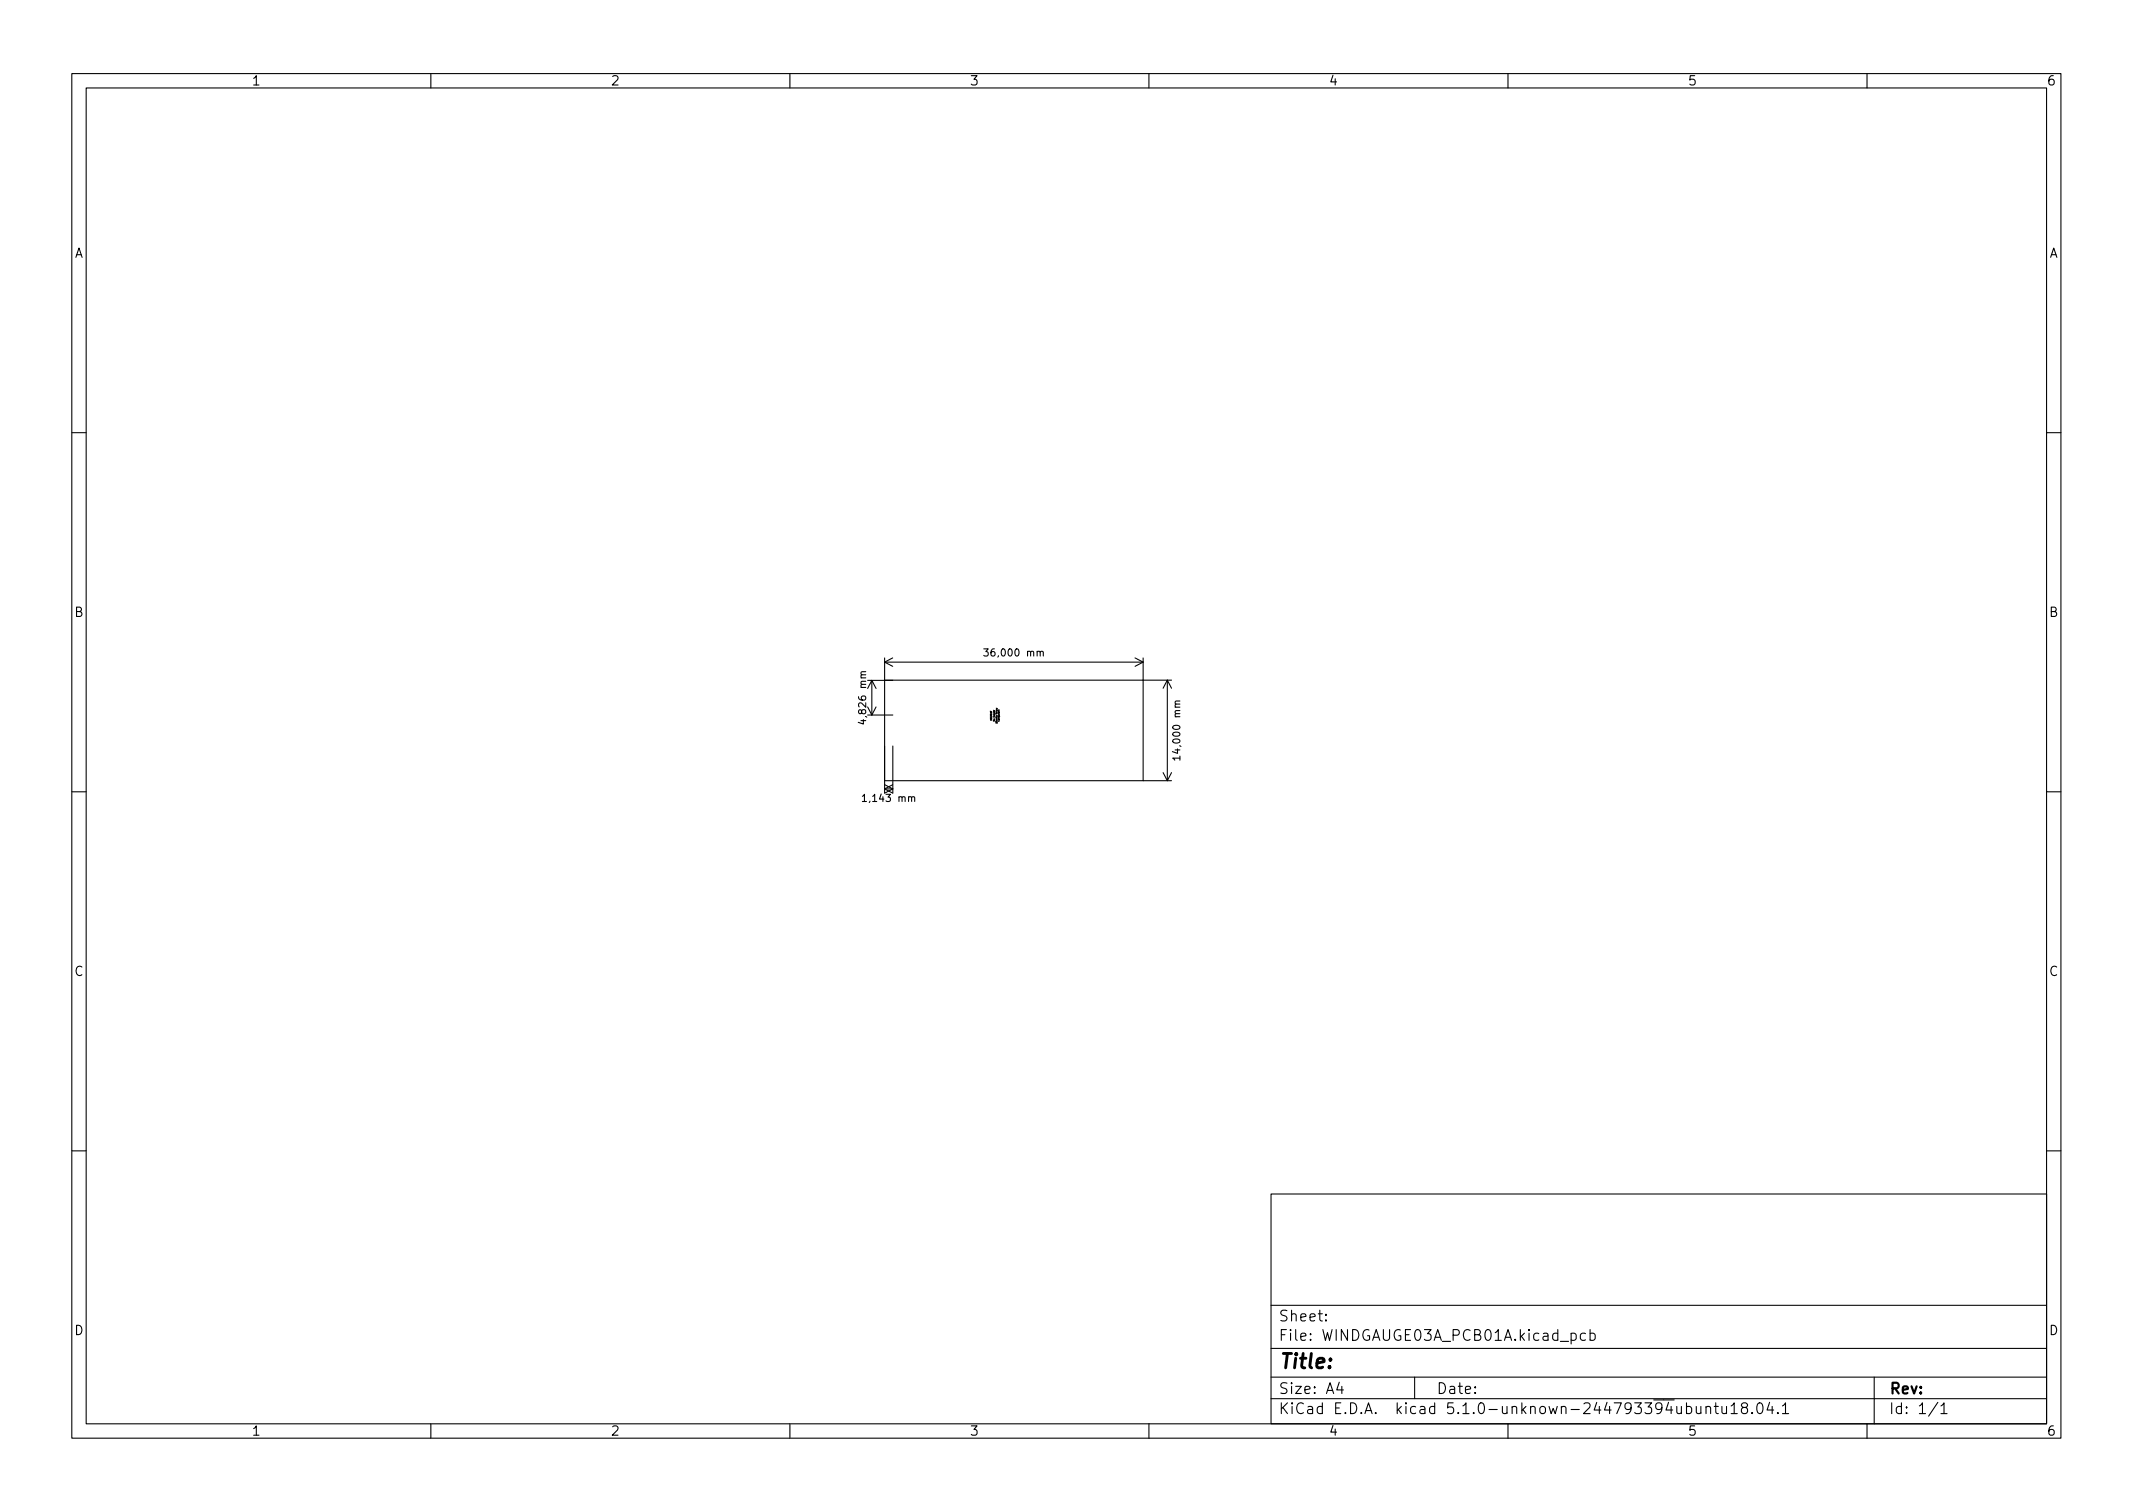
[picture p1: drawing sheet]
<svg xmlns="http://www.w3.org/2000/svg" width="297mm" height="210mm" viewBox="0 0 297 210" stroke-linecap="round" stroke-linejoin="round" font-family="sans-serif">
<defs><g id="words">
<text font-size="2.8" x="178" y="190.6">Title:</text>
<g font-size="2.1">
<text x="178" y="184">Sheet:</text>
<text x="178" y="186.7">File: WINDGAUGE03A_PCB01A.kicad_pcb</text>
<text x="178" y="196.9">KiCad E.D.A. kicad 5.1.0-unknown-244793394ubuntu18.04.1</text>
<text x="178" y="194.1">Size: A4</text>
<text x="200" y="194.1">Date:</text>
<text x="263" y="194.1">Rev:</text>
<text x="263" y="196.9">Id: 1/1</text>
</g>
<g font-size="1.8">
<text x="35" y="11.9">1</text>
<text x="85" y="11.9">2</text>
<text x="135" y="11.9">3</text>
<text x="185" y="11.9">4</text>
<text x="235" y="11.9">5</text>
<text x="285" y="11.9">6</text>
<text x="10.3" y="35.9">A</text>
<text x="285.3" y="35.9">A</text>
<text x="10.3" y="85.9">B</text>
<text x="285.3" y="85.9">B</text>
<text x="10.3" y="135.9">C</text>
<text x="285.3" y="135.9">C</text>
<text x="10.3" y="185.9">D</text>
<text x="285.3" y="185.9">D</text>
<text x="35" y="199.9">1</text>
<text x="85" y="199.9">2</text>
<text x="135" y="199.9">3</text>
<text x="185" y="199.9">4</text>
<text x="235" y="199.9">5</text>
<text x="285" y="199.9">6</text>
</g>
<g font-size="1.4">
<text x="137.6" y="91.4">36,000 mm</text>
<text x="120.6" y="100.3" transform="rotate(-90 120.6 100.3)">4,826 mm</text>
<text x="164.4" y="105.3" transform="rotate(-90 164.4 105.3)">14,000 mm</text>
<text x="120.6" y="111.6">1,143 mm</text>
</g>
<g font-size=".3">
<text x="138.1" y="100.3" transform="rotate(-90 138.1 100.3)">KEEPOUT</text>
<text x="138.5" y="100.4" transform="rotate(-90 138.5 100.4)">No Copper</text>
<text x="138.9" y="100.6" transform="rotate(-90 138.9 100.6)">Directly Below</text>
<text x="139.2" y="100.4" transform="rotate(-90 139.2 100.4)">Component</text>
</g>
</g></defs>
<g fill="none" stroke="#000" stroke-width=".15">
<path d="M10 10.2h277v190.1h-277zM12 12.2h273v186.1h-273zM60 10.2v2M110 10.2v2M160 10.2v2M210 10.2v2M260 10.2v2M10 60.2h2M285 60.2h2M120.6 93.5l-.7 .1v.2l.1 .2M120.8 99.6h3.5M120.8 94.7h3.5"/>
<path d="M120.8 98.4l.6 1.2M121.4 94.7v4.9M121.4 94.7l.6 1.2M121.4 94.7l-.6 1.2M122 98.4l-.6 1.2M123.2 91.6v18.8M123.2 94.7h39.9M123.2 92.2h36M123.2 92.2l1.1 .6M124.3 91.6l-1.1 .6M137 90.3h.6l-.3 .4 .3 .1v.5h-.2h-.4M144.9 90.8l.1-.1h.2l.1 .6"/>
<path d="M158.1 91.6l1.1 .6M159.2 91.6v17.1M159.2 92.2l-1.1 .6M162.6 94.7v14M162.6 94.7l.5 1.1M162.6 94.7l-.6 1.1M164.3 97.6l-.6 .1-.1 .2 .2 .1M10 110.2h2M120.1 110.9l.3-.3v1M120.1 111.6h.6M120.2 100.2v.6l-.7-.2M123.2 109.8h1.1"/>
<path d="M123.2 108.7h39.9M123.2 109.3l1.1 .5M124.3 109.3l-1.1 .5M124.3 103.9v6.5l-1.1-.6M124.3 109.8l-1.1 .6M127 111.1l.1-.2 .2 .1 .1 .6M162 107.6l.6 1.1M163.1 107.6l-.5 1.1M164.3 105.6h-1l.3 .2M164.3 105.3v.5M285 110.2h2M10 160.2h2"/>
<path d="M177 166.3h108v32h-108zM285 160.2h2M60 198.3v2M110 198.3v2M160 198.3v2M177 194.8h108M177 191.8h108M177 187.8h108M177 181.8h108M184.6 183.8l.1 .1h-.1v-.1v.1M184.6 183l.1 .1h-.1v-.1v.1M186.5 192.5l-.4 1h1"/>
<path d="M186.9 193v1M197 191.8v3M210 198.3v2M218.8 185.7l.4-.1 .3 .3v.4l-.1 .3h-.2h-.4M220.8 185.7l-.4-.1-.3 .3v.4l.1 .3h.2h.4M221.4 185.7l.5-.1 .2 .3v.4l-.1 .3h-.1h-.5M221.4 185.1v1.5M234.9 195.9l.4-.1 .3 .3v.4l-.2 .3h-.1h-.4M236.2 195.8l.1 1a.41 .41 0 0 0 .6-.1M236.9 195.8v1M237.6 196a.37 .37 0 0 1 .6 0v.8M237.6 195.8v1"/>
<path d="M238.7 195.8h.6M238.9 195.3v1.3l.1 .2h.3M239.8 195.8l.1 1a.41 .41 0 0 0 .5-.1M240.4 195.8v1M241.1 195.8l.4-.5v1.5M241.1 196.8h.8M242.8 196l-.2-.1a.31 .31 0 0 1-.1-.3 .31 .31 0 0 1 .3-.3h.3l.3 .3-.2 .3-.4 .1-.3 .3 .1 .4 .2 .1h.3l.3-.3v-.2l-.3-.3M244 196.7l.1 .1h-.1h-.1l.1-.1v.1M244.9 195.4a.36 .36 0 0 1 .5 .2 .77 .77 0 0 1-.4 1.2 1 1 0 0 1-.1-1.4zM246.4 195.3l-.3 1h.9M246.8 195.8v1M247.6 196.7v.1h-.1l.1-.1v.1"/>
<path d="M248.2 195.8l.4-.5v1.5M248.2 196.8h.9M260 198.3v2M261 191.8v6.5M269.9 195.3l-1.3 1.9M270.3 195.8l.4-.5v1.5M270.3 196.8h.8"/>
</g>
<use href="#words"/>
</svg>
